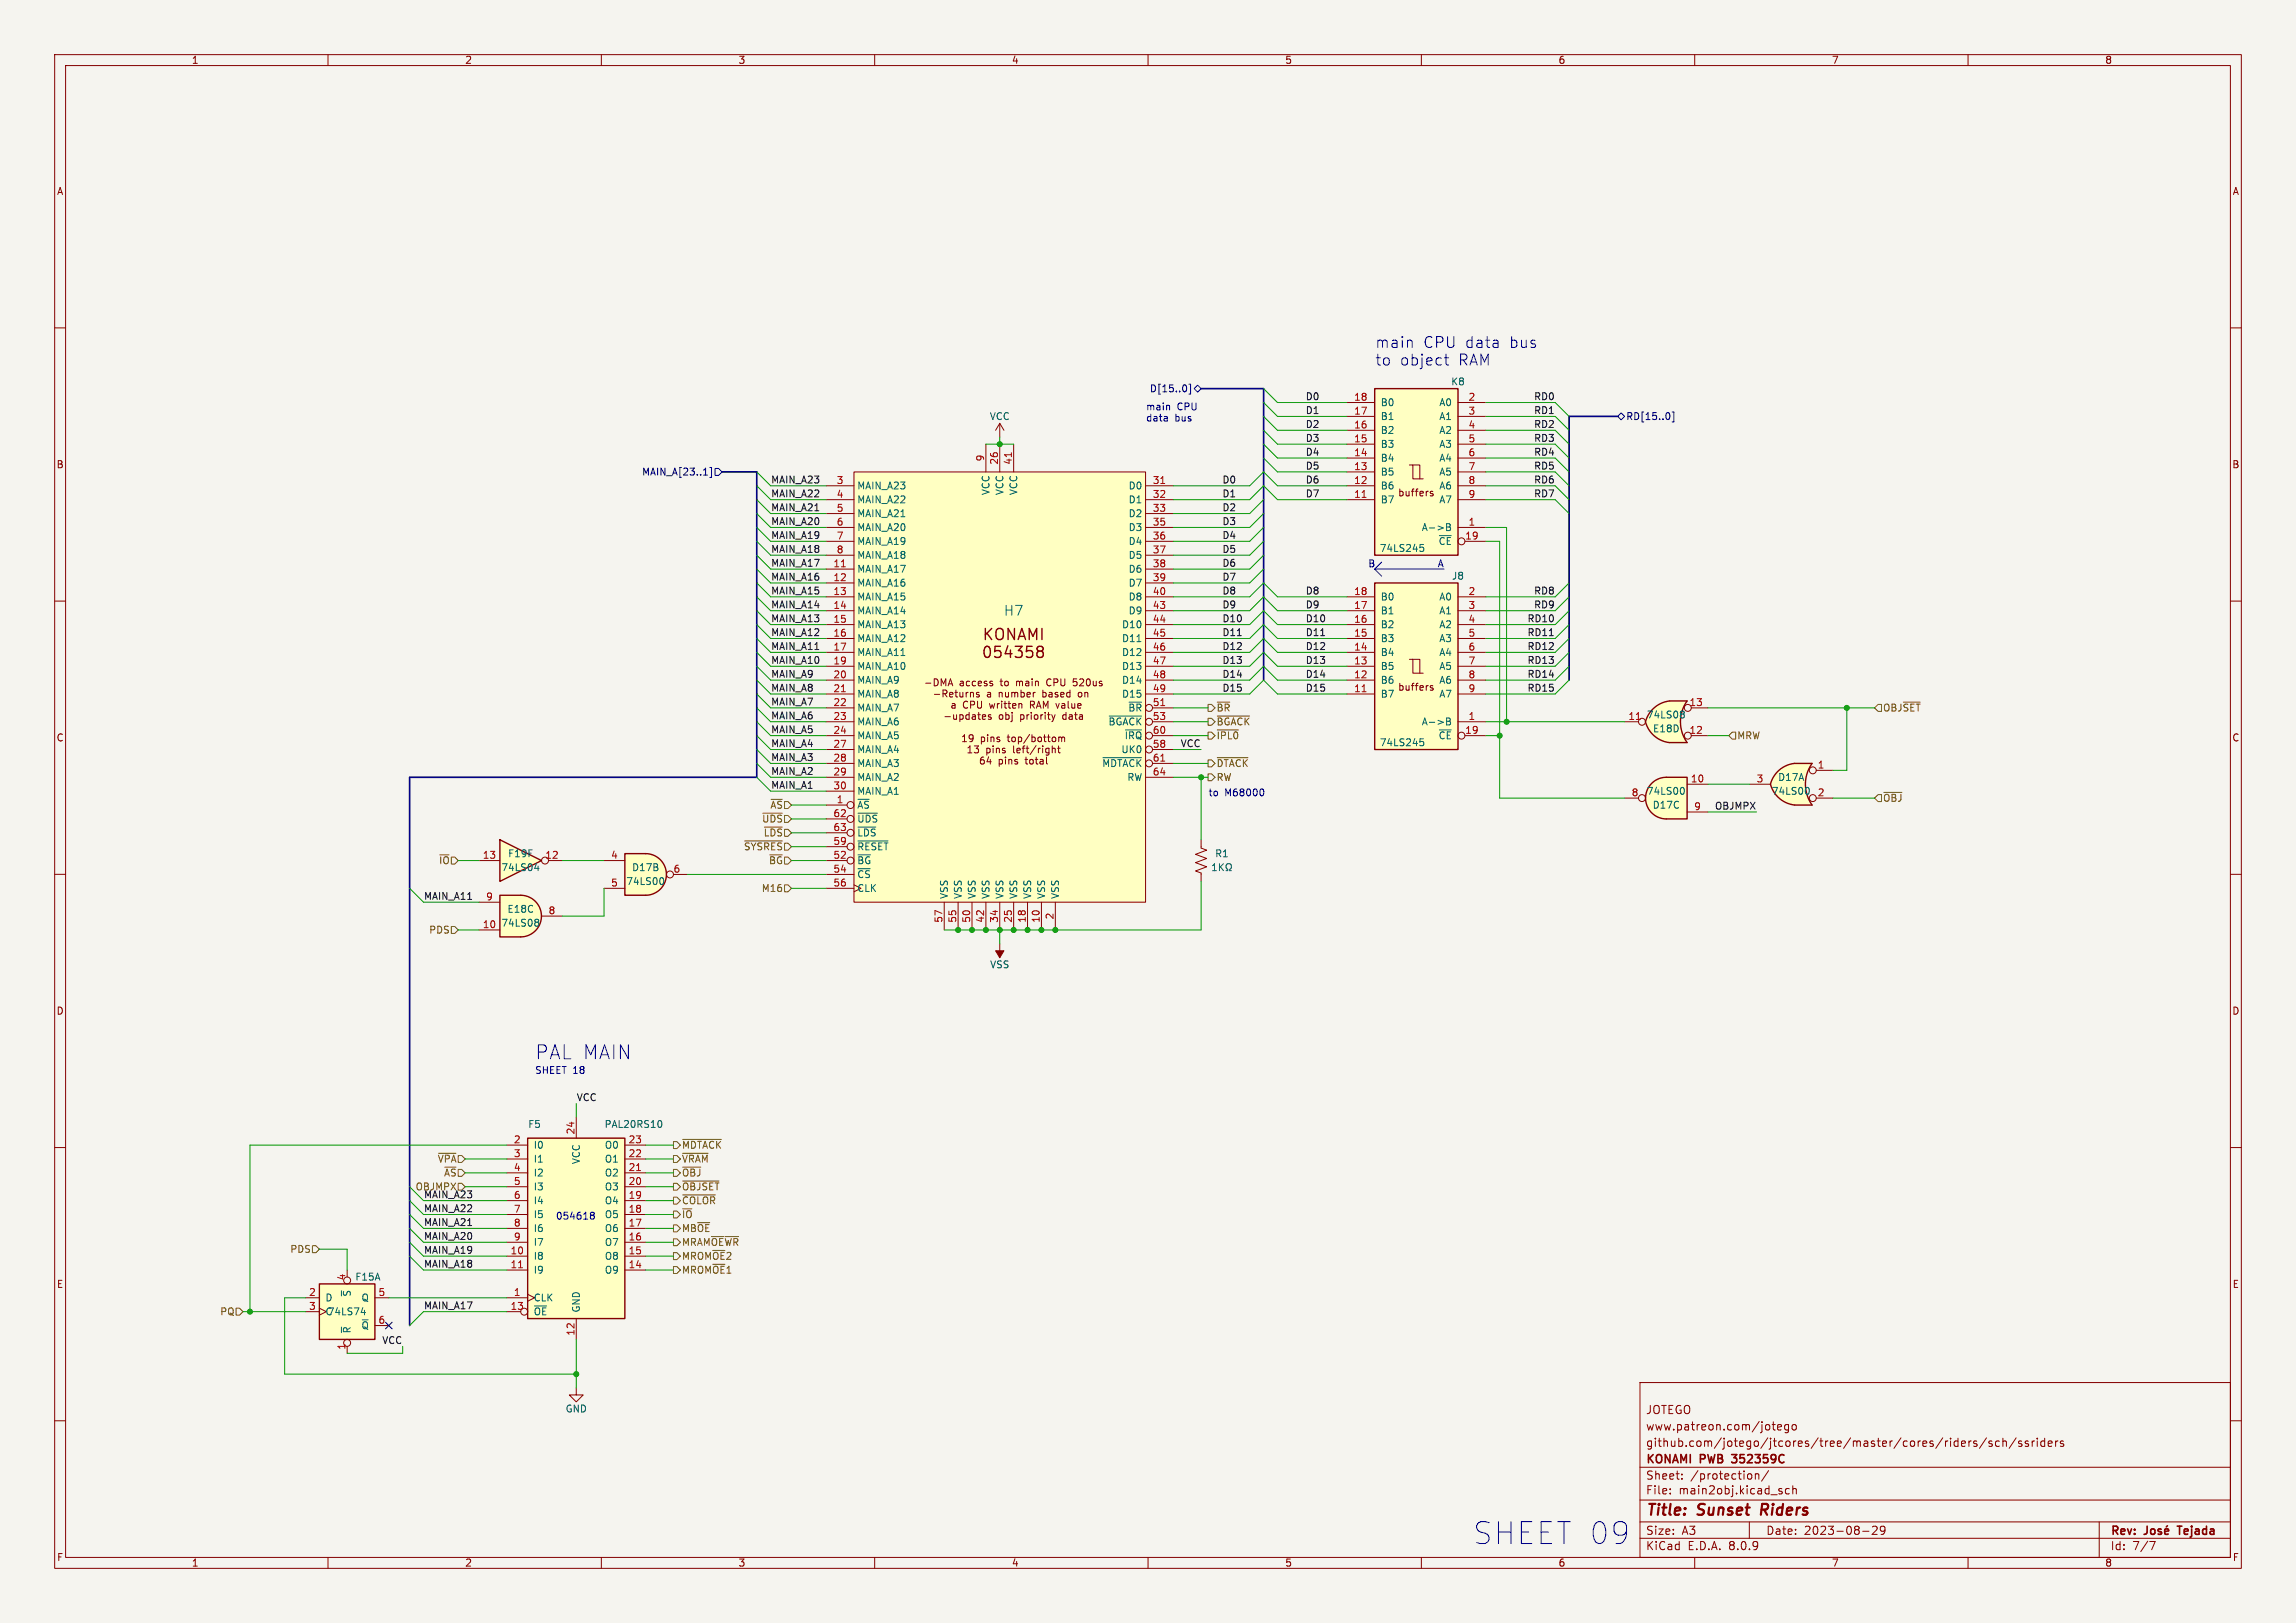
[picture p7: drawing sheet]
<svg xmlns="http://www.w3.org/2000/svg" width="420mm" height="297mm" viewBox="0 0 420 297" stroke-linecap="round" stroke-linejoin="round" font-family="sans-serif">
<defs><g id="words">
<text font-size="5.6" fill="#0000c2" x="269.2" y="283">SHEET 09</text>
<text font-size="3.5" fill="#0000c2" x="97.8" y="194.1">PAL MAIN</text>
<g font-size="2.8" fill="#0000c2">
<text x="251.5" y="63.8">main</text>
<text x="260.3" y="63.8">CPU data</text>
<text x="276.1" y="63.8">bus</text>
<text x="251.5" y="67.1">to</text>
<text x="256" y="67.1">object</text>
<text x="266.7" y="67.1">RAM</text>
</g>
<g font-size="2.8" fill="#840000">
<text x="301" y="277.9">Title:</text>
<text x="310.6" y="277.9">Sunset</text>
<text x="323" y="277.9">Riders</text>
</g>
<text font-size="2.5" fill="#006464" x="183.6" y="112.9">H7</text>
<g font-size="2.1" fill="#840000">
<text x="301" y="262">www.patreon.com/jotego</text>
<text x="301" y="259">JOTEGO</text>
<text x="301" y="268.2">KONAMI</text>
<text x="301" y="265">github.com/jotego/jtcores/tree/master/cores/riders/sch/ssriders</text>
<text x="311.1" y="268.2">PWB</text>
<text x="317.5" y="268.2">352359C</text>
<text x="301" y="273.7">File:</text>
<text x="301" y="271">Sheet:</text>
<text x="307.1" y="273.7">main2obj.kicad_sch</text>
<text x="309.2" y="271">/protection/</text>
<text x="301" y="281.1">Size:</text>
<text x="307.6" y="281.1">A3</text>
<text x="323" y="281.1">Date:</text>
<text x="330" y="281.1">2023-08-29</text>
<text x="386" y="281.3">Rev:</text>
<text x="399.1" y="281.3">Tejada</text>
<text x="301" y="283.9">KiCad</text>
<text x="308.7" y="283.9">E.D.A.</text>
<text x="316.3" y="283.9">8.0.9</text>
<text x="386" y="283.9">Id:</text>
<text x="390.1" y="283.9">7/7</text>
</g>
<g font-size="1.8" fill="#840000">
<text x="35" y="11.9">1</text>
<text x="85" y="11.9">2</text>
<text x="135" y="11.9">3</text>
<text x="185" y="11.9">4</text>
<text x="235" y="11.9">5</text>
<text x="285" y="11.9">6</text>
<text x="335" y="11.9">7</text>
<text x="385" y="11.9">8</text>
<text x="10.3" y="35.9">A</text>
<text x="408.3" y="35.9">A</text>
<text x="10.3" y="85.9">B</text>
<text x="408.2" y="85.9">B</text>
<text x="255.6" y="91">buffers</text>
<text x="255.6" y="126.6">buffers</text>
<text x="10.3" y="135.9">C</text>
<text x="170.7" y="133">CPU</text>
<text x="175.7" y="133">written</text>
<text x="408.2" y="135.9">C</text>
<text x="10.3" y="185.9">D</text>
<text x="408.2" y="185.9">D</text>
<text x="10.3" y="235.9">E</text>
<text x="408.3" y="235.9">E</text>
<text x="10.3" y="285.9">F</text>
<text x="35" y="286.9">1</text>
<text x="85" y="286.9">2</text>
<text x="135" y="286.9">3</text>
<text x="185" y="286.9">4</text>
<text x="235" y="286.9">5</text>
<text x="285" y="286.9">6</text>
<text x="335" y="286.9">7</text>
<text x="385" y="286.9">8</text>
<text x="408.3" y="285.9">F</text>
</g>
<g font-size="1.8" fill="#000084">
<text x="210.2" y="72">D[15..0]</text>
<text x="297.4" y="77.1">RD[15..0]</text>
<text x="117.4" y="87.2">MAIN_A[23..1]</text>
</g>
<g font-size="1.8" fill="#006464">
<text x="265.4" y="70.7">K8</text>
<text x="181" y="77.1">VCC</text>
<text x="252.5" y="77.1">B1</text>
<text x="252.5" y="74.5">B0</text>
<text x="263.2" y="74.5">A0</text>
<text x="263.2" y="77.1">A1</text>
<text x="252.5" y="82.1">B3</text>
<text x="252.5" y="79.6">B2</text>
<text x="263.2" y="79.6">A2</text>
<text x="263.2" y="82.1">A3</text>
<text x="156.7" y="89.8">MAIN_A23</text>
<text x="206.4" y="89.8">D0</text>
<text x="252.5" y="89.8">B6</text>
<text x="252.5" y="87.2">B5</text>
<text x="252.5" y="84.7">B4</text>
<text x="263.2" y="84.7">A4</text>
<text x="263.2" y="87.2">A5</text>
<text x="263.2" y="89.8">A6</text>
<text x="156.7" y="92.3">MAIN_A22</text>
<text x="156.7" y="94.8">MAIN_A21</text>
<text x="181.2" y="90.7" transform="rotate(-90 181.2 90.7)">VCC</text>
<text x="183.7" y="90.7" transform="rotate(-90 183.7 90.7)">VCC</text>
<text x="186.3" y="90.7" transform="rotate(-90 186.3 90.7)">VCC</text>
<text x="206.4" y="92.3">D1</text>
<text x="206.4" y="94.8">D2</text>
<text x="252.5" y="92.3">B7</text>
<text x="263.2" y="92.3">A7</text>
<text x="156.7" y="97.4">MAIN_A20</text>
<text x="156.7" y="99.9">MAIN_A19</text>
<text x="206.4" y="97.4">D3</text>
<text x="206.4" y="99.9">D4</text>
<text x="252.3" y="101.2">74LS245</text>
<text x="260" y="97.4">A-&gt;B</text>
<text x="263.1" y="99.9">~{CE}</text>
<text x="156.7" y="105">MAIN_A17</text>
<text x="156.7" y="107.5">MAIN_A16</text>
<text x="156.7" y="102.5">MAIN_A18</text>
<text x="206.4" y="102.5">D5</text>
<text x="206.4" y="105">D6</text>
<text x="206.4" y="107.5">D7</text>
<text x="265.5" y="106.3">J8</text>
<text x="156.7" y="110.1">MAIN_A15</text>
<text x="156.7" y="112.6">MAIN_A14</text>
<text x="206.4" y="110.1">D8</text>
<text x="206.4" y="112.6">D9</text>
<text x="252.5" y="112.6">B1</text>
<text x="252.5" y="110.1">B0</text>
<text x="263.2" y="110.1">A0</text>
<text x="263.2" y="112.6">A1</text>
<text x="156.7" y="115.2">MAIN_A13</text>
<text x="156.7" y="117.7">MAIN_A12</text>
<text x="205.1" y="115.2">D10</text>
<text x="205.1" y="117.7">D11</text>
<text x="252.5" y="117.7">B3</text>
<text x="252.5" y="115.2">B2</text>
<text x="263.2" y="115.2">A2</text>
<text x="263.2" y="117.7">A3</text>
<text x="156.7" y="120.2">MAIN_A11</text>
<text x="156.7" y="122.8">MAIN_A10</text>
<text x="156.7" y="125.3">MAIN_A9</text>
<text x="205.1" y="120.2">D12</text>
<text x="205.1" y="122.8">D13</text>
<text x="205.1" y="125.3">D14</text>
<text x="252.5" y="125.3">B6</text>
<text x="252.5" y="122.8">B5</text>
<text x="252.5" y="120.2">B4</text>
<text x="263.2" y="120.2">A4</text>
<text x="263.2" y="122.8">A5</text>
<text x="263.2" y="125.3">A6</text>
<text x="156.7" y="127.9">MAIN_A8</text>
<text x="156.7" y="130.4">MAIN_A7</text>
<text x="205.1" y="127.9">D15</text>
<text x="206.3" y="130.4">~{BR}</text>
<text x="252.5" y="127.9">B7</text>
<text x="263.2" y="127.9">A7</text>
<text x="301.2" y="131.7">74LS08</text>
<text x="155.8" y="133">based</text>
<text x="156.7" y="135.5">MAIN_A5</text>
<text x="162.6" y="133">on</text>
<text x="202.7" y="132.9">~{BGACK}</text>
<text x="204.6" y="133">obj</text>
<text x="205.6" y="135.5">~{IRQ}</text>
<text x="252.3" y="136.8">74LS245</text>
<text x="260" y="132.9">A-&gt;B</text>
<text x="263.1" y="135.5">~{CE}</text>
<text x="302.3" y="134.2">E18D</text>
<text x="156.7" y="138">MAIN_A4</text>
<text x="156.7" y="140.6">MAIN_A3</text>
<text x="156.7" y="143.1">MAIN_A2</text>
<text x="201.5" y="140.6">~{MDTACK}</text>
<text x="205" y="138">UK0</text>
<text x="206.1" y="143.1">RW</text>
<text x="325.2" y="143.1">D17A</text>
<text x="156.7" y="148.2">~{AS}</text>
<text x="156.7" y="145.6">MAIN_A1</text>
<text x="301.2" y="145.6">74LS00</text>
<text x="302.2" y="148.2">D17C</text>
<text x="324" y="145.6">74LS00</text>
<text x="156.7" y="155.8">~{RESET}</text>
<text x="156.7" y="150.7">~{UDS}</text>
<text x="156.7" y="153.3">~{LDS}</text>
<text x="91.6" y="159.6">74LS04</text>
<text x="92.9" y="157.1">F19F</text>
<text x="115.5" y="159.6">D17B</text>
<text x="156.7" y="158.3">~{BG}</text>
<text x="156.7" y="160.9">~{CS}</text>
<text x="222.2" y="157.1">R1</text>
<text x="92.7" y="167.2">E18C</text>
<text x="114.5" y="162.2">74LS00</text>
<text x="156.7" y="163.4">CLK</text>
<text x="173.6" y="164.6" transform="rotate(-90 173.6 164.6)">VSS</text>
<text x="176.1" y="164.6" transform="rotate(-90 176.1 164.6)">VSS</text>
<text x="178.7" y="164.6" transform="rotate(-90 178.7 164.6)">VSS</text>
<text x="181.2" y="164.6" transform="rotate(-90 181.2 164.6)">VSS</text>
<text x="183.7" y="164.6" transform="rotate(-90 183.7 164.6)">VSS</text>
<text x="186.3" y="164.6" transform="rotate(-90 186.3 164.6)">VSS</text>
<text x="188.8" y="164.6" transform="rotate(-90 188.8 164.6)">VSS</text>
<text x="191.4" y="164.6" transform="rotate(-90 191.4 164.6)">VSS</text>
<text x="193.9" y="164.6" transform="rotate(-90 193.9 164.6)">VSS</text>
<text x="91.6" y="169.8">74LS08</text>
<text x="181" y="177.4">VSS</text>
<text x="96.5" y="206.6">F5</text>
<text x="110.5" y="206.6">PAL20RS10</text>
<text x="97.5" y="210.4">I0</text>
<text x="97.5" y="213">I1</text>
<text x="97.5" y="215.5">I2</text>
<text x="106.3" y="213.1" transform="rotate(-90 106.3 213.1)">VCC</text>
<text x="110.5" y="215.5">O2</text>
<text x="110.5" y="213">O1</text>
<text x="110.5" y="210.4">O0</text>
<text x="97.5" y="218">I3</text>
<text x="97.5" y="220.6">I4</text>
<text x="110.5" y="220.6">O4</text>
<text x="110.5" y="218">O3</text>
<text x="97.5" y="223.1">I5</text>
<text x="97.5" y="225.7">I6</text>
<text x="110.5" y="225.7">O6</text>
<text x="110.5" y="223.1">O5</text>
<text x="97.5" y="230.7">I8</text>
<text x="97.5" y="233.3">I9</text>
<text x="97.5" y="228.2">I7</text>
<text x="110.5" y="233.3">O9</text>
<text x="110.5" y="230.7">O8</text>
<text x="110.5" y="228.2">O7</text>
<text x="59.4" y="238.4">D</text>
<text x="64.4" y="237.4" transform="rotate(-90 64.4 237.4)">~{S}</text>
<text x="64.9" y="234.5">F15A</text>
<text x="66" y="238.4">Q</text>
<text x="97.5" y="238.4">CLK</text>
<text x="59.4" y="240.9">C</text>
<text x="59.9" y="240.9">74LS74</text>
<text x="64.4" y="244.1" transform="rotate(-90 64.4 244.1)">~{R}</text>
<text x="66" y="243.4">~{Q}</text>
<text x="97.5" y="240.9">~{OE}</text>
<text x="106.3" y="240.3" transform="rotate(-90 106.3 240.3)">GND</text>
<text x="103.4" y="258.7">GND</text>
</g>
<g font-size="1.8" fill="#0000c2">
<text x="209.5" y="75.2">main</text>
<text x="209.5" y="77.2">data</text>
<text x="214.9" y="77.2">bus</text>
<text x="215.3" y="75.2">CPU</text>
<text x="250.2" y="103.9">B</text>
<text x="262.9" y="103.9">A</text>
<text x="221" y="145.8">to</text>
<text x="224" y="145.8">M68000</text>
<text x="97.8" y="196.6">SHEET 18</text>
<text x="101.6" y="223.3">054618</text>
</g>
<g font-size="1.8" fill="#0f0f0f">
<text x="238.8" y="73.3">D0</text>
<text x="238.8" y="75.9">D1</text>
<text x="280.5" y="73.3">RD0</text>
<text x="280.5" y="75.9">RD1</text>
<text x="238.8" y="80.9">D3</text>
<text x="238.8" y="83.5">D4</text>
<text x="238.8" y="78.4">D2</text>
<text x="280.5" y="83.5">RD4</text>
<text x="280.5" y="80.9">RD3</text>
<text x="280.5" y="78.4">RD2</text>
<text x="141" y="88.6">MAIN_A23</text>
<text x="223.5" y="88.6">D0</text>
<text x="238.8" y="86">D5</text>
<text x="238.8" y="88.6">D6</text>
<text x="280.5" y="86">RD5</text>
<text x="280.5" y="88.6">RD6</text>
<text x="141" y="93.6">MAIN_A21</text>
<text x="141" y="91.1">MAIN_A22</text>
<text x="223.5" y="93.6">D2</text>
<text x="223.5" y="91.1">D1</text>
<text x="238.8" y="91.1">D7</text>
<text x="280.5" y="91.1">RD7</text>
<text x="141" y="98.7">MAIN_A19</text>
<text x="141" y="96.2">MAIN_A20</text>
<text x="141" y="101.3">MAIN_A18</text>
<text x="223.5" y="98.7">D4</text>
<text x="223.5" y="96.2">D3</text>
<text x="223.5" y="101.3">D5</text>
<text x="141" y="103.8">MAIN_A17</text>
<text x="141" y="106.3">MAIN_A16</text>
<text x="223.5" y="106.3">D7</text>
<text x="223.5" y="103.8">D6</text>
<text x="141" y="111.4">MAIN_A14</text>
<text x="141" y="114">MAIN_A13</text>
<text x="141" y="108.9">MAIN_A15</text>
<text x="223.5" y="108.9">D8</text>
<text x="223.5" y="114">D10</text>
<text x="223.5" y="111.4">D9</text>
<text x="238.8" y="111.4">D9</text>
<text x="238.8" y="114">D10</text>
<text x="238.8" y="108.9">D8</text>
<text x="279.3" y="114">RD10</text>
<text x="280.5" y="108.9">RD8</text>
<text x="280.5" y="111.4">RD9</text>
<text x="141" y="116.5">MAIN_A12</text>
<text x="141" y="119">MAIN_A11</text>
<text x="223.5" y="119">D12</text>
<text x="223.5" y="116.5">D11</text>
<text x="238.8" y="119">D12</text>
<text x="238.8" y="116.5">D11</text>
<text x="279.3" y="119">RD12</text>
<text x="279.3" y="116.5">RD11</text>
<text x="141" y="121.6">MAIN_A10</text>
<text x="141" y="124.1">MAIN_A9</text>
<text x="223.5" y="124.1">D14</text>
<text x="223.5" y="121.6">D13</text>
<text x="238.8" y="124.1">D14</text>
<text x="238.8" y="121.6">D13</text>
<text x="279.3" y="121.6">RD13</text>
<text x="279.3" y="124.1">RD14</text>
<text x="141" y="129.2">MAIN_A7</text>
<text x="141" y="131.7">MAIN_A6</text>
<text x="141" y="126.7">MAIN_A8</text>
<text x="223.5" y="126.7">D15</text>
<text x="238.8" y="126.7">D15</text>
<text x="279.3" y="126.7">RD15</text>
<text x="141" y="134.3">MAIN_A5</text>
<text x="141" y="136.8">MAIN_A4</text>
<text x="145.3" y="133">a</text>
<text x="147.6" y="133">number</text>
<text x="215.9" y="136.8">VCC</text>
<text x="141" y="141.9">MAIN_A2</text>
<text x="141" y="139.4">MAIN_A3</text>
<text x="141" y="144.4">MAIN_A1</text>
<text x="313.6" y="148.2">OBJMPX</text>
<text x="77.5" y="164.8">MAIN_A11</text>
<text x="105.4" y="201.6">VCC</text>
<text x="77.5" y="221.9">MAIN_A22</text>
<text x="77.5" y="219.4">MAIN_A23</text>
<text x="77.5" y="224.4">MAIN_A21</text>
<text x="77.5" y="227">MAIN_A20</text>
<text x="77.5" y="229.5">MAIN_A19</text>
<text x="77.5" y="232.1">MAIN_A18</text>
<text x="77.5" y="239.7">MAIN_A17</text>
<text x="69.8" y="246">VCC</text>
</g>
<g font-size="1.8" fill="#a90000">
<text x="247.6" y="75.9">17</text>
<text x="247.6" y="73.4">18</text>
<text x="268.5" y="73.4">2</text>
<text x="268.5" y="75.9">3</text>
<text x="247.6" y="83.6">14</text>
<text x="247.6" y="81">15</text>
<text x="247.6" y="78.5">16</text>
<text x="268.5" y="78.5">4</text>
<text x="268.5" y="81">5</text>
<text x="268.5" y="83.6">6</text>
<text x="153" y="88.6">3</text>
<text x="180.1" y="84.5" transform="rotate(-90 180.1 84.5)">9</text>
<text x="182.6" y="85.1" transform="rotate(-90 182.6 85.1)">26</text>
<text x="185.2" y="85.1" transform="rotate(-90 185.2 85.1)">41</text>
<text x="210.8" y="88.6">31</text>
<text x="247.6" y="88.6">12</text>
<text x="247.6" y="86.1">13</text>
<text x="268.5" y="86.1">7</text>
<text x="268.5" y="88.6">8</text>
<text x="153" y="91.2">4</text>
<text x="153" y="93.7">5</text>
<text x="210.8" y="91.2">32</text>
<text x="210.8" y="93.7">33</text>
<text x="247.6" y="91.2">11</text>
<text x="268.5" y="91.2">9</text>
<text x="153" y="96.3">6</text>
<text x="153" y="98.8">7</text>
<text x="153" y="101.3">8</text>
<text x="210.8" y="96.3">35</text>
<text x="210.8" y="98.8">36</text>
<text x="210.8" y="101.3">37</text>
<text x="267.9" y="98.8">19</text>
<text x="268.5" y="96.3">1</text>
<text x="152.4" y="103.9">11</text>
<text x="152.4" y="106.4">12</text>
<text x="210.8" y="103.9">38</text>
<text x="210.8" y="106.4">39</text>
<text x="152.4" y="109">13</text>
<text x="152.4" y="111.5">14</text>
<text x="210.8" y="109">40</text>
<text x="210.8" y="111.5">43</text>
<text x="247.6" y="111.5">17</text>
<text x="247.6" y="109">18</text>
<text x="268.5" y="109">2</text>
<text x="268.5" y="111.5">3</text>
<text x="152.4" y="114">15</text>
<text x="152.4" y="116.6">16</text>
<text x="152.4" y="119.1">17</text>
<text x="210.8" y="114">44</text>
<text x="210.8" y="116.6">45</text>
<text x="210.8" y="119.1">46</text>
<text x="247.6" y="119.1">14</text>
<text x="247.6" y="116.6">15</text>
<text x="247.6" y="114">16</text>
<text x="268.5" y="114">4</text>
<text x="268.5" y="116.6">5</text>
<text x="268.5" y="119.1">6</text>
<text x="152.4" y="121.7">19</text>
<text x="152.4" y="124.2">20</text>
<text x="210.8" y="121.7">47</text>
<text x="210.8" y="124.2">48</text>
<text x="247.6" y="124.2">12</text>
<text x="247.6" y="121.7">13</text>
<text x="268.5" y="121.7">7</text>
<text x="268.5" y="124.2">8</text>
<text x="152.4" y="126.7">21</text>
<text x="152.4" y="129.3">22</text>
<text x="152.4" y="131.8">23</text>
<text x="210.8" y="126.7">49</text>
<text x="210.8" y="129.3">51</text>
<text x="210.8" y="131.8">53</text>
<text x="247.6" y="126.7">11</text>
<text x="268.5" y="131.8">1</text>
<text x="268.5" y="126.7">9</text>
<text x="297.8" y="131.8">11</text>
<text x="308.9" y="129.3">13</text>
<text x="152.4" y="134.4">24</text>
<text x="152.4" y="136.9">27</text>
<text x="210.8" y="136.9">58</text>
<text x="210.8" y="134.4">60</text>
<text x="267.9" y="134.4">19</text>
<text x="308.9" y="134.4">12</text>
<text x="152.4" y="139.4">28</text>
<text x="152.4" y="142">29</text>
<text x="210.8" y="139.4">61</text>
<text x="210.8" y="142">64</text>
<text x="309.2" y="143.3">10</text>
<text x="321.2" y="143.3">3</text>
<text x="332.4" y="140.7">1</text>
<text x="152.4" y="144.5">30</text>
<text x="152.4" y="149.6">62</text>
<text x="153" y="147.1">1</text>
<text x="298.4" y="145.8">8</text>
<text x="309.8" y="148.3">9</text>
<text x="332.4" y="145.8">2</text>
<text x="152.4" y="154.7">59</text>
<text x="152.4" y="152.1">63</text>
<text x="88.2" y="157.2">13</text>
<text x="99.7" y="157.2">12</text>
<text x="111.7" y="157.2">4</text>
<text x="123.1" y="159.8">6</text>
<text x="152.4" y="157.2">52</text>
<text x="152.4" y="159.8">54</text>
<text x="88.8" y="164.8">9</text>
<text x="100.3" y="167.4">8</text>
<text x="111.7" y="162.3">5</text>
<text x="152.4" y="162.3">56</text>
<text x="88.2" y="169.9">10</text>
<text x="172.5" y="169" transform="rotate(-90 172.5 169)">57</text>
<text x="175" y="169" transform="rotate(-90 175 169)">55</text>
<text x="177.5" y="169" transform="rotate(-90 177.5 169)">50</text>
<text x="180.1" y="169" transform="rotate(-90 180.1 169)">42</text>
<text x="182.6" y="169" transform="rotate(-90 182.6 169)">34</text>
<text x="185.2" y="169" transform="rotate(-90 185.2 169)">25</text>
<text x="187.7" y="169" transform="rotate(-90 187.7 169)">18</text>
<text x="190.2" y="169" transform="rotate(-90 190.2 169)">10</text>
<text x="192.8" y="168.3" transform="rotate(-90 192.8 168.3)">2</text>
<text x="93.9" y="209.3">2</text>
<text x="105.2" y="207.7" transform="rotate(-90 105.2 207.7)">24</text>
<text x="114.9" y="209.3">23</text>
<text x="93.9" y="211.8">3</text>
<text x="93.9" y="214.4">4</text>
<text x="114.9" y="214.4">21</text>
<text x="114.9" y="211.8">22</text>
<text x="93.9" y="216.9">5</text>
<text x="93.9" y="219.5">6</text>
<text x="93.9" y="222">7</text>
<text x="114.9" y="222">18</text>
<text x="114.9" y="219.5">19</text>
<text x="114.9" y="216.9">20</text>
<text x="93.9" y="224.5">8</text>
<text x="93.9" y="227.1">9</text>
<text x="114.9" y="227.1">16</text>
<text x="114.9" y="224.5">17</text>
<text x="93.3" y="229.6">10</text>
<text x="93.3" y="232.2">11</text>
<text x="114.9" y="232.2">14</text>
<text x="114.9" y="229.6">15</text>
<text x="56.4" y="237.2">2</text>
<text x="56.4" y="239.8">3</text>
<text x="63.2" y="234.4" transform="rotate(-90 63.2 234.4)">4</text>
<text x="69.1" y="237.2">5</text>
<text x="93.3" y="239.8">13</text>
<text x="93.9" y="237.2">1</text>
<text x="69.1" y="242.3">6</text>
<text x="105.2" y="244.5" transform="rotate(-90 105.2 244.5)">12</text>
<text x="63.2" y="247.1" transform="rotate(-90 63.2 247.1)">1</text>
</g>
<g font-size="1.8" fill="#725600">
<text x="222.4" y="130.4">~{BR}</text>
<text x="344.4" y="130.4">OBJ~{SET}</text>
<text x="222.4" y="135.5">~{IPL0}</text>
<text x="226.7" y="133">pins</text>
<text x="317.7" y="135.5">MRW</text>
<text x="222.4" y="140.6">~{DTACK}</text>
<text x="222.4" y="143.1">RW</text>
<text x="140.8" y="148.2">~{AS}</text>
<text x="344.4" y="146.9">~{OBJ}</text>
<text x="136" y="155.8">~{SYSRES}</text>
<text x="139.3" y="150.7">~{UDS}</text>
<text x="139.6" y="153.3">~{LDS}</text>
<text x="80.2" y="158.3">~{IO}</text>
<text x="140.6" y="158.3">~{BG}</text>
<text x="139.2" y="163.4">M16</text>
<text x="78.4" y="171">PDS</text>
<text x="80" y="213">~{VPA}</text>
<text x="81.1" y="215.5">~{AS}</text>
<text x="124.7" y="215.5">~{OBJ}</text>
<text x="124.7" y="210.4">~{MDTACK}</text>
<text x="124.7" y="213">~{VRAM}</text>
<text x="75.9" y="218">OBJMPX</text>
<text x="124.7" y="220.6">~{COLOR}</text>
<text x="124.7" y="218">~{OBJSET}</text>
<text x="124.7" y="223.1">~{IO}</text>
<text x="124.7" y="225.7">MB~{OE}</text>
<text x="53" y="229.5">PDS</text>
<text x="124.7" y="233.3">MROM~{OE}1</text>
<text x="124.7" y="228.2">MRAM~{OE}~{WR}</text>
<text x="124.7" y="230.7">MROM~{OE}2</text>
<text x="40.2" y="240.9">PQ</text>
</g>
</g></defs>
<path d="M0 0h420v297h-420z" fill="#f5f4ef" stroke="#f5f4ef" stroke-width=".18"/>
<g fill="none" stroke="#840000" stroke-width=".18">
<path d="M10 10h400v277h-400zM12 12h396v273h-396zM60 10v2M110 10v2M160 10v2M210 10v2M260 10v2M310 10v2M360 10v2M10 60h2M408 60h2M10 110h2"/>
<path d="M408 110h2M10 160h2M408 160h2M10 210h2M408 210h2M300 253h108v32h-108zM10 260h2M300 278.5h108M300 274.5h108M300 268.5h108M305.5 273.2v.2M305.5 272.5v.1"/>
<path d="M307.7 270.5v.2M307.7 269.8v.1M320 278.5v3M320.3 269.8l.1 .2v.4l-.1 .2M321.1 269.8l.2-.1 .4 .1v.9M321.1 269.7v1M323.5 269.1l-1.3 1.9M324.2 260.7h.5M324.6 261.7h.1M325.2 261.2l.7-.2-.1-.2-.4-.1-.2 .2v.7h.6M325.9 273v.3M327.2 260.8l-.5-.1-.3 .3v.4l.2 .2h.6"/>
<path d="M327.2 260.7v1.2l-.3 .3-.4-.1M327.3 272.5l-.4-.1-.3 .3v.4l.1 .2h.6M327.9 260.8l.2-.1 .4 .1 .1 .6-.2 .2-.3 .1-.2-.2zM327.9 272.5l.3-.1 .3 .1 .1 .9M327.9 271.9v1.5M342.5 279.4l.6-.1 .2 .1 .1 .3-1 1.1h1M344.8 279.9l-.3 .3h-.3l-.3-.3 .2-.5 .4-.1 .2 .1a.99 .99 0 0 1-.3 1.4h-.3M359 263.7l.4 .1 .1 .2-.7 .2M359.4 264.6l-.4 .1M360.2 263.7v1M360.6 263.7l-.3 .1-.1 .2M361.6 263.8l-.4-.1-.2 .2 .1 .2 .5 .2v.3h-.6"/>
<path d="M363.4 263.1l-1.3 1.9M364.4 263.8l-.4-.1-.2 .2 .1 .2 .5 .2v.3h-.6M365.7 263.8l-.4-.1-.3 .3v.4l.2 .2h.5M366.4 263.8l.2-.1 .3 .1 .1 .9M366.4 263.2v1.5M368.8 263.1l-1.3 1.9M369.8 263.8l-.4-.1-.2 .2 .1 .2 .5 .2v.3h-.6M371 263.8l-.3-.1-.3 .2 .1 .2 .5 .2v.3h-.6M371.7 263.7v1M372.2 263.7l-.3 .1-.2 .2M372.7 263.2v.1M372.7 263.7v1"/>
<path d="M374 263.8l-.4-.1-.3 .3v.4l.1 .2h.6M374 263.2v1.5M374.7 264.2l.7-.2-.1-.2-.4-.1-.2 .2v.7h.6M376 263.7v1M376.4 263.7l-.2 .1-.2 .2M377.4 263.8l-.3-.1-.2 .2v.2l.5 .2v.3h-.5M384 278.5v6.5M408 260h2M60 285v2M110 285v2M160 285v2M210 285v2"/>
<path d="M260 285v2M300 281.5h108M310 285v2M340.7 280.2h1.2M360 285v2M393.2 282.1h1l-.6 1.5"/>
</g>
<path d="M316.8 266.2h.9M316.8 267.5l.2 .2M392.8 279.3v1.1a.48 .48 0 0 1-.6 .4M393.5 279.9l.4-.1 .3 .3v.4l-.3 .3-.4-.1-.1-.2v-.4zM395.3 279.9l-.3-.1-.2 .2v.2l.5 .2v.3h-.5M396.5 279.2l-.2 .2M398.3 279.3h.8M396 280.3l.7-.2-.1-.2-.4-.1-.2 .2v.7h.6" fill="none" stroke="#840000" stroke-width=".3"/>
<path d="M322.3 275.2l-.2 2" fill="none" stroke="#840000" stroke-width=".4"/>
<path d="M156.2 86.4h53.3v78.7h-53.3z" fill="#ffffc2"/>
<g fill="none" stroke="#840000" stroke-width=".18">
<path d="M151.1 88.9h5.1M151.1 91.4h5.1M151.1 94h5.1M151.1 96.5h5.1M151.1 99.1h5.1M156.2 86.4h53.3v78.7h-53.3zM180.3 81.3v5.1M182.9 81.3v5.1M185.4 81.3v5.1M209.5 88.9h5.1M209.5 91.4h5.1M209.5 94h5.1"/>
<path d="M209.5 96.5h5.1M209.5 99.1h5.1M151.1 104.1h5.1M151.1 106.7h5.1M151.1 109.2h5.1M151.1 111.8h5.1M151.1 114.3h5.1M151.1 116.8h5.1M151.1 119.4h5.1M151.1 101.6h5.1M209.5 104.1h5.1M209.5 106.7h5.1"/>
<path d="M209.5 109.2h5.1M209.5 111.8h5.1M209.5 114.3h5.1M209.5 116.8h5.1M209.5 119.4h5.1M209.5 101.6h5.1M151.1 132.1h5.1M151.1 121.9h5.1M151.1 124.5h5.1M151.1 127h5.1M151.1 129.5h5.1M151.1 134.6h5.1"/>
<path d="M151.1 137.2h5.1M151.1 139.7h5.1M169.3 125h1M170.9 124.2a.64 .64 0 0 1 .7 .7 .64 .64 0 0 1-.7 .6zM170.9 127.1h1M172.2 125.5v-1.3l.4 .9 .4-.9v1.3M172.5 126.9h.6l.1-.2v-.3l-.7-.1v1.2M172.8 126.9l.4 .6M173.4 125.5l.5-1.3 .4 1.3M173.6 125.1h.6M173.7 127.1l.6-.1v-.2l-.4-.1-.2 .2 .1 .6h.5M174.2 128.8h.4l.1 .8"/>
<path d="M174.4 130.8v.7M174.7 126.7h.5M174.7 129l-.4 .1-.2 .2 .2 .3 .4-.1M174.9 126.3v1.1l.3 .1M175 131.5l-.2 .1M175 130.8v.8M175.6 130.9h.5l.1 .5M175.6 130.8v1.3M175.6 126.7v.8h.3l.2-.1M175.7 124.7h.5v.8M176.1 135.7h.7M176.1 134.8l.3-.3v1.2"/>
<path d="M176.1 126.7v.8M176.2 125h-.4l-.2 .2 .2 .3 .4-.1M176.7 126.7v.8M177 128.4a.6 .6 0 0 0-.8 .5 .6 .6 0 0 0 .6 .7l.2-.1M177.1 137.8h.7M177.1 136.9l.3-.4v1.3M177.1 126.7l-.4 .2M177.3 130.9h-.5l-.1 .5M177.3 130.4v1.2M177.4 124.7h-.4l-.2 .2 .1 .5h.5M177.5 126.8l.2-.1 .3 .1 .1 .7M177.5 126.7v.8"/>
<path d="M177.5 129l.7-.1 .1-.2-.1-.3-.7-.1v1.3M177.9 130.9h.5v.7M178 135l-.2 .2h-.3l-.2-.2v-.3l.2-.2h.3l.2 .2a.84 .84 0 0 1-.4 1h-.2M178.2 136.5h.8l-.4 .5 .3 .1v.5l-.1 .2-.6-.2M178.5 124.7h-.4l-.2 .2 .1 .5h.5M178.8 128.3v1.1l.3 .2 .3-.1 .1-.1v-1.1M178.8 130.8h.5M178.9 125.1l.6-.1v-.3h-.4l-.2 .1 .1 .6h.5M179 130.4v1.1M179.1 126.8l-.3-.1-.2 .2 .1 .2 .4 .1v.3h-.5M179.5 134.9h.4l.2 .2-.1 .6h-.5M179.5 134.9v1.2"/>
<path d="M179.9 138.5l-.3 .1a.86 .86 0 0 0 0 1.2l.4-.1 .1-.4-.3-.3-.3 .1-.2 .2M180.3 131.1l-.2-.3-.3 .1-.1 .6M180.5 137l.4-.1 .2 .3-.1 .5h-.5M180.5 136.9v1.3M180.5 124.7h-.3l-.2 .1 .1 .2 .4 .1v.3h-.5M180.7 134.5v.1M180.7 134.9v.8M180.7 126.8h.4l.1 .7M180.8 138.5l-.3 .9h.8M181 128.7l.2 .9 .3-.6 .2 .6 .3-.9M181.1 139v.8M181.2 127l-.4 .1-.2 .1 .2 .3h.4"/>
<path d="M181.3 135l.1-.1h.4v.8M181.3 130.9h-.5v.3M181.3 134.9v.8M181.5 124.7h-.3l-.1 .1v.2l.4 .1v.3h-.4M181.7 136.5v.1M181.7 136.9v.9M182.3 137l.1-.1 .3 .1 .1 .8M182.3 136.9v.9M182.4 128.7v.9M182.8 139h.3l.3 .2-.1 .6h-.5M182.8 126.8l.2-.1 .3 .1v.7M182.8 126.7v.8"/>
<path d="M182.8 139v1.2M182.8 128.7l-.4 .3M182.8 130.9l.2-.1 .4 .1v.5l-.1 .2h-.3l-.2-.1zM182.8 134.9h-.3l-.1 .2v.1l.4 .2v.3h-.4M182.9 124.7h.5M183.1 124.2v1.1l.3 .2M183.2 128.3v.1M183.2 128.7v.9M183.7 128.7h.4M183.8 137l-.3-.1-.1 .2v.2l.4 .1v.3h-.4M183.8 128.3v1.1l.3 .2M183.8 124.8l.2-.1 .4 .1v.5l-.1 .1-.3 .1-.2-.1z"/>
<path d="M183.9 126.7l.1 .8h.3l.2-.1M183.9 138.5v.2M183.9 139v.8M184 130.9l.4-.1 .2 .2-.1 .6h-.5M184 130.4v1.2M184.2 134.9h.5M184.4 128.7h.5M184.4 134.5v1l.3 .2M184.5 126.7v.8M184.5 139.1l.2-.1h.3l.1 .8M184.5 139v.8M184.6 128.3v1.1l.3 .2"/>
<path d="M185.1 126.8l.3-.1 .2 .2M185.1 126.7v.8M185.1 130.4v.1M185.1 130.8v1.1l-.2 .2M185.1 135l.2-.1 .4 .1v.5l-.1 .2h-.3l-.2-.1zM185.2 129.2l.6-.2v-.2l-.4-.1-.2 .2 .1 .6h.5M185.4 136.5v1.1l.2 .2M185.6 126.9l.2-.2 .3 .1 .1 .7M185.6 126.9v.6M186 124.8l.3-.1 .2 .1M186 124.7v.8M186 137.3l.6-.1v-.2l-.4-.1-.2 .2 .1 .6h.5"/>
<path d="M186.1 139h-.3l-.2 .2 .1 .1 .4 .2v.3h-.5M186.3 134.9h.3l.3 .2-.1 .6h-.5M186.3 134.9v1.2M186.4 128.9l.2-.2 .3 .1v.8M186.4 128.7v.9M186.5 124.8l.2-.1h.3v.8M186.5 124.8v.7M186.7 130.9l.4-.1 .2 .2-.1 .6h-.5M186.7 130.8v1.3M186.8 126.8l.3-.1 .3 .2-.1 .6h-.5M186.8 126.3v1.2M187 136.9h.5"/>
<path d="M187.5 136.5l-.3 .2v1.1M187.5 139h.5M187.6 124.7h.5l.1 .8M187.7 138.5v1.1l.3 .2M187.7 136.9h.5M187.9 130.8v.8M187.9 127.1l.6-.1-.1-.2-.4-.1-.1 .2v.6h.5M187.9 136.5v1.1l.3 .2M188.2 125h-.4l-.2 .2 .2 .3 .4-.1M188.2 130.8l-.3 .2M188.3 134.4l-1 1.6M188.5 139h.3l.2 .2v.4l-.2 .2h-.3l-.2-.2z"/>
<path d="M188.5 129l.6-.1 .1-.2v-.3l-.7-.1v1.3M188.6 130.4v.1M188.6 130.8v.8M188.8 134.5v1.2M188.8 134.9h.3l.3 .2-.1 .6h-.5M188.8 124.2v.2M188.8 124.7v.8M188.8 129l.4 .6M189 126.7v.8M189.3 130.9l.1-.1 .4 .1 .1 .5-.2 .2h-.3l-.1-.1zM189.4 126.7l-.4 .2M189.4 139h.5"/>
<path d="M189.4 124.8l.2-.1h.3v.8M189.4 124.7v.8M189.5 136.4l-1.1 1.7M189.6 138.5v1.1l.3 .2M189.6 129.6l.4-1.3 .4 1.3M189.7 129.2h.6M189.9 136.9v.9M190 134.9h.3l.2 .2v.4l-.2 .2h-.3l-.1-.2zM190.3 139h.5v.8M190.3 136.9l-.4 .3M190.4 130.8v.8M190.7 136.5v.1"/>
<path d="M190.7 136.9v.9M190.8 126.8l.3-.1 .3 .2-.2 .6h-.4M190.8 126.3v1.2M190.8 130.8l-.4 .2M190.8 139.3h-.4l-.2 .2 .2 .3h.4M190.9 129.6v-1.3l.4 .9 .4-.9v1.3M190.9 134.9h.5M191.1 134.5v1l.3 .2M191.2 130.4v.1M191.2 130.8v.8M191.4 138.5v1.1l.2 .2M191.6 134.9h.5"/>
<path d="M191.6 130.8h.5M191.8 134.5v1l.3 .2M191.8 130.4v1.1l.3 .1M191.9 136.9v1.1l-.3 .2-.3-.1M191.9 137l-.4-.1-.2 .3 .1 .5h.5M191.9 126.8h.5l.1 .7M192.2 124.4a.6 .6 0 0 0-.8 .4 .6 .6 0 0 0 .6 .7l.2-.1M192.4 130.8l.3 .8M192.5 127l-.5 .1-.1 .1 .1 .3h.5M192.5 137l.2-.1 .3 .1v.8M192.5 136.5v1.3M192.6 134.9h.3l.2 .2v.4l-.2 .2h-.3l-.1-.2z"/>
<path d="M192.7 131.6l-.3 .5M192.8 124.9l.6-.1 .1-.1v-.3l-.7-.2v1.3M193 130.8l-.3 .8M193.2 128.7l.3 .9 .3-.9M193.5 136.9h.4M193.5 126.8l-.3-.1-.2 .2 .1 .2 .4 .1v.3h-.5M193.6 136.5v1.1l.3 .2M193.7 135l.3-.1 .2 .2M193.7 134.9v.8M194 127.1l.6-.1v-.2l-.4-.1-.2 .2 .1 .6h.5M194.1 124.2v1.1l.2 .2 .4-.1 .1-.1v-1.1M194.2 135.1l.2-.2h.3l.1 .8"/>
<path d="M194.2 135.1v.6M194.2 128.8h.5l.1 .8M194.8 129l-.4 .1-.2 .2 .2 .3 .4-.1M195 130.9l-.4-.1-.2 .2 .1 .6h.5M195 130.4v1.2M195.4 128.3v1.1l.2 .2M195.6 130.9h.5v.7M195.7 126.8l-.3-.1-.3 .2 .1 .6h.5M195.7 126.3v1.2M196.1 128.7v.8l.3 .1 .2-.1M196.1 131.1l-.4 .1-.2 .1 .2 .3h.4M196.6 130.8h.5"/>
<path d="M196.6 128.7v.9M196.7 130.4v1.1l.4 .1M197 124.2h-.6l-.1 .6 .2-.1 .4 .1 .1 .2v.4l-.2 .1-.5-.1M197.1 129.2l.6-.2v-.2l-.4-.1-.2 .2 .1 .6h.5M197.4 126.8l.3-.1 .2 .2v.4l-.2 .2h-.3l-.2-.2zM197.5 130.9h.5v.7M197.5 124.4l.5-.2 .2 .4-.8 .9h.8M198 131.1l-.4 .1-.2 .1 .2 .3h.4M198.4 126.8l.2-.1 .3 .1 .1 .7M198.4 126.7v.8M198.8 124.4l.2-.2a.68 .68 0 0 1 .5 .7 .68 .68 0 0 1-.5 .6l-.3-.5zM200 124.7v.7l.3 .1 .2-.1"/>
<path d="M200.5 124.7v.8M201.6 124.7h-.3l-.2 .1v.2l.5 .1v.3h-.5M209.5 121.9h5.1M209.5 124.5h5.1M209.5 127h5.1M210.8 132.1h3.8M210.8 129.5h3.8M210.8 134.6h3.8M210.8 137.2h3.8M210.8 139.7h3.8M151.1 147.3h3.8M151.1 142.2h5.1"/>
<path d="M151.1 144.8h5.1M151.1 157.5h3.8M151.1 154.9h3.8M151.1 149.9h3.8M151.1 152.4h3.8M209.5 142.2h5.1M151.1 160h5.1M151.1 162.6h5.1M172.7 165.1v5.1M175.3 165.1v5.1M177.8 165.1v5.1M180.3 165.1v5.1"/>
<path d="M182.9 165.1v5.1M182.9 172.7v2.6M185.4 165.1v5.1M188 165.1v5.1M190.5 165.1v5.1M193 165.1v5.1"/>
<circle cx="210.2" cy="137.2" r=".63"/>
<circle cx="210.2" cy="132.1" r=".63"/>
<circle cx="155.6" cy="157.5" r=".63"/>
<circle cx="155.6" cy="152.4" r=".63"/>
<circle cx="155.6" cy="149.9" r=".63"/>
<circle cx="155.6" cy="154.9" r=".63"/>
<circle cx="155.6" cy="147.3" r=".63"/>
</g>
<g fill="none" stroke="#840000" stroke-width=".25">
<path d="M180.2 118.5a.49 .49 0 0 1 .5-.2 .49 .49 0 0 1 .4 .4 1.05 1.05 0 0 1-.6 1.6 1.24 1.24 0 0 1-.3-1.8zM180.2 115v2M180.5 115.9l.9 1.1M181.4 115l-1.2 1.2M182.3 115.3a.68 .68 0 0 1 .8-.3 .68 .68 0 0 1 .4 .7v.7a.68 .68 0 0 1-.6 .7 .68 .68 0 0 1-.7-.7zM183 118.3h-1l-.1 .9 .3-.2 .7 .1 .2 .3-.1 .7-.3 .2h-.5l-.3-.2M184.4 118.2l-.5 1.4h1.2M184.8 119v1.3M185.6 115v2l-1.2-2v2M185.7 118.3h1.3l-.7 .7a.55 .55 0 0 1 .7 .4v.5l-.2 .3-.8 .1-.3-.2M186.2 117l.7-2 .7 2M186.4 116.5h1"/>
<path d="M188.3 117v-2l.7 1.5 .6-1.5v2M188.8 118.3h-1l-.1 .9 .3-.2 .7 .1 .2 .3-.1 .7-.3 .2h-.5l-.3-.2M190.1 119.1l-.2-.1a.42 .42 0 0 1-.2-.4 .42 .42 0 0 1 .4-.3l.5 .1a.42 .42 0 0 1 .2 .4 .42 .42 0 0 1-.3 .3M190.1 119.1l-.4 .4v.4l.4 .4 .5-.1 .2-.3-.1-.6-.2-.2M190.1 119.1h.4M190.6 115v2"/>
</g>
<path d="M185 82.9v.7M212.3 88.5h.8M153.9 103.7h.7M153.9 126.6h.7M212.3 129.1h.8M212.3 139.3h.8" fill="none" stroke="#a90000" stroke-width=".18"/>
<path d="M208 117.4h.7M161.3 132.8h1M201.8 138.7h7M202.9 131h5.9M205.9 133.6h2.9M156.9 153.9h5.5M156.9 148.8h3.6M156.9 151.4h3.3" fill="none" stroke="#006464" stroke-width=".18"/>
<path d="M182.1 174h1.5l-.7 1.3z" fill="#840000" stroke="#840000" stroke-width=".18"/>
<path d="M58.4 234.9h10.2v10.2h-10.2z" fill="#ffffc2"/>
<path d="M58.4 234.9h10.2v10.2h-10.2z" fill="none" stroke="#840000" stroke-width=".25"/>
<g fill="none" stroke="#840000" stroke-width=".18">
<path d="M55.9 237.5h2.5M58.4 239.4l1.3 .6-1.3 .7M63.5 232.4v1.3M68.6 237.5h2.5M55.9 240h2.5M63.5 246.4v1.2M68.6 242.6h2.5"/>
<circle cx="63.5" cy="245.7" r=".63"/>
</g>
<path d="M66.7 239.8v.8M62.5 242.9v1M66.1 240.2h.8" fill="none" stroke="#006464" stroke-width=".18"/>
<path d="M96.5 208.3h17.8v33h-17.8z" fill="#ffffc2"/>
<path d="M96.5 208.3h17.8v33h-17.8z" fill="none" stroke="#840000" stroke-width=".25"/>
<g fill="none" stroke="#840000" stroke-width=".18">
<path d="M182.9 77.5l-.8 1.2M182.9 77.5v2.5M182.9 77.5l.7 1.2M92.7 219.7h3.8M92.7 209.6h3.8M92.7 217.2h3.8M92.7 214.6h3.8M92.7 212.1h3.8M105.4 204.5v3.8M114.3 219.7h3.8M114.3 209.6h3.8M114.3 217.2h3.8"/>
<path d="M114.3 214.6h3.8M114.3 212.1h3.8M92.7 237.5h3.8M92.7 229.9h3.8M92.7 232.4h3.8M92.7 227.3h3.8M92.7 224.8h3.8M92.7 222.2h3.8M96.5 236.9l1.3 .6-1.3 .6M114.3 229.9h3.8M114.3 232.4h3.8M114.3 227.3h3.8"/>
<path d="M114.3 224.8h3.8M114.3 222.2h3.8M92.7 240h2.5M105.4 241.3v3.8"/>
<circle cx="95.9" cy="240" r=".63"/>
</g>
<path d="M116.4 214.2h.8M94.9 232h.7" fill="none" stroke="#a90000" stroke-width=".18"/>
<path d="M120.8 205a.79 .79 0 0 1 0 1.3" fill="none" stroke="#006464" stroke-width=".18"/>
<path d="M91.4 153.7l7.7 3.8-7.7 3.8z" fill="#ffffc2"/>
<path d="M91.4 153.7l7.7 3.8-7.7 3.8z" fill="none" stroke="#840000" stroke-width=".25"/>
<g fill="none" stroke="#840000" stroke-width=".18">
<path d="M87.6 157.5h3.8M100.3 157.5h2.6"/>
<circle cx="99.7" cy="157.5" r=".63"/>
</g>
<path d="M97.8 158.9h.8M98.4 158.5v.8" fill="none" stroke="#006464" stroke-width=".18"/>
<path d="M118.1 156.2a3.8 3.8 0 0 1 3.8 3.8 3.8 3.8 0 0 1-3.8 3.8z" fill="#ffffc2" stroke="#ffffc2" stroke-width=".18"/>
<path d="M114.3 156.2h3.8v7.6h-3.8z" fill="#ffffc2"/>
<path d="M114.3 156.2h3.8a3.8 3.8 0 0 1 3.8 3.8 3.8 3.8 0 0 1-3.8 3.8h-3.8z" fill="none" stroke="#840000" stroke-width=".25"/>
<g fill="none" stroke="#840000" stroke-width=".18">
<path d="M110.5 157.5h3.8M110.5 162.6h3.8M123.2 160h2.5M105.4 254v1.3h1.3l-1.3 1.2-1.3-1.2h1.3"/>
<circle cx="122.6" cy="160" r=".63"/>
</g>
<path d="M121.1 160.6a.79 .79 0 0 1 0 1.3" fill="none" stroke="#006464" stroke-width=".18"/>
<path d="M95.2 163.8a3.8 3.8 0 0 1 3.8 3.8 3.8 3.8 0 0 1-3.8 3.9z" fill="#ffffc2" stroke="#ffffc2" stroke-width=".18"/>
<path d="M91.4 163.8h3.8v7.7h-3.8z" fill="#ffffc2"/>
<path d="M91.4 163.8h3.8a3.8 3.8 0 0 1 3.8 3.8 3.8 3.8 0 0 1-3.8 3.9h-3.8z" fill="none" stroke="#840000" stroke-width=".25"/>
<path d="M219.7 153.7v1.5l1 .4-2 .7 2 .8-2 .8 2 .7-2 .8 1 .4v1.5M87.6 170.2h3.8M87.6 165.1h3.8M99.1 167.6h3.8" fill="none" stroke="#840000" stroke-width=".18"/>
<path d="M221.8 159.3h.7M221.8 158.4l.4-.3v1.2M223.1 158.1v1.2M223.2 158.6l.6 .7M223.8 158.1l-.7 .7M224.3 159.3h.3v-.2a.54 .54 0 0 1-.3-.8 .54 .54 0 0 1 .8-.2 .58 .58 0 0 1-.2 1v.2h.3M98.1 168.2h.2l.2 .3-.2 .3M98.1 168.8h.2M98.3 168.8l.2 .2v.2l-.1 .2-.3 .1" fill="none" stroke="#006464" stroke-width=".18"/>
<path d="M323.9 143.5l5-1.3-.6 5.1a5.2 5.2 0 0 1-4.4-3.8z" fill="#ffffc2" stroke="#ffffc2" stroke-width=".18"/>
<path d="M328.3 139.7h3.2M328.3 147.3h3.2" fill="none" stroke="#ffffc2" stroke-width=".18"/>
<path d="M328.3 139.7h3.2a6.6 6.6 0 0 0 0 7.6h-3.2z" fill="#ffffc2"/>
<g fill="#ffffc2" stroke="#ffffc2" stroke-width=".18">
<path d="M325.1 141.3a5.1 5.1 0 0 1 3.2-1.6l.5 5.1-5-1.3 .5-1.2z"/>
<path d="M302.2 129.9a5.2 5.2 0 0 1 3.2-1.6l.6 5.1-5-1.3 .4-1.1z"/>
</g>
<path d="M328.3 139.7a5.1 5.1 0 0 0-4.4 3.8 5.2 5.2 0 0 0 4.4 3.8M328.3 139.7h3.2a6.6 6.6 0 0 0 0 7.6h-3.2" fill="none" stroke="#840000" stroke-width=".25"/>
<g fill="none" stroke="#840000" stroke-width=".18">
<path d="M320 143.5h3.8M332.2 141h3.1M332.2 146.1h3.1"/>
<circle cx="331.6" cy="146" r=".63"/>
<circle cx="331.6" cy="141" r=".63"/>
</g>
<path d="M330.7 144.1a.79 .79 0 0 1 0 1.3" fill="none" stroke="#006464" stroke-width=".18"/>
<path d="M305.4 128.3h3.2M305.4 135.9h3.2" fill="none" stroke="#ffffc2" stroke-width=".18"/>
<path d="M305.4 128.3h3.2a6.7 6.7 0 0 0 0 7.6h-3.2z" fill="#ffffc2"/>
<g fill="#ffffc2" stroke="#ffffc2" stroke-width=".18">
<path d="M301 132.1l5-1.3-.6 5.1a5.1 5.1 0 0 1-4.4-3.8z"/>
<path d="M302.1 143.4a3.8 3.8 0 0 1 2.7-1.2v7.7a3.8 3.8 0 0 1-3.5-2.4 3.8 3.8 0 0 1 .8-4.1z"/>
</g>
<path d="M305.4 128.3a5.2 5.2 0 0 0-4.4 3.8 5.1 5.1 0 0 0 4.4 3.8M305.4 128.3h3.2a6.6 6.6 0 0 0 0 7.6h-3.2" fill="none" stroke="#840000" stroke-width=".25"/>
<g fill="none" stroke="#840000" stroke-width=".18">
<path d="M297.2 132.1h2.5M309.4 134.6h3M309.4 129.5h3"/>
<circle cx="300.4" cy="132.1" r=".63"/>
<circle cx="308.7" cy="129.5" r=".63"/>
<circle cx="308.7" cy="134.6" r=".63"/>
</g>
<path d="M299.3 131.7h.8" fill="none" stroke="#a90000" stroke-width=".18"/>
<path d="M307.6 130.1h.3l.2 .3-.2 .3M307.6 130.7h.3M307.9 130.7l.2 .2v.2l-.1 .2-.4 .1" fill="none" stroke="#006464" stroke-width=".18"/>
<path d="M304.8 142.2h3.8v7.7h-3.8z" fill="#ffffc2"/>
<path d="M302.1 143.4a3.8 3.8 0 0 1 2.7-1.2h3.8v7.7h-3.8a3.8 3.8 0 0 1-3.5-2.4 3.8 3.8 0 0 1 .8-4.1z" fill="none" stroke="#840000" stroke-width=".25"/>
<g fill="none" stroke="#840000" stroke-width=".18">
<path d="M297.2 146.1h2.5M308.6 143.5h3.8M308.6 148.6h3.8"/>
<circle cx="300.4" cy="146" r=".63"/>
</g>
<path d="M307.8 144.1a.79 .79 0 0 1 0 1.3" fill="none" stroke="#006464" stroke-width=".18"/>
<path d="M251.5 106.7h15.2v30.5h-15.2z" fill="#ffffc2"/>
<g fill="none" stroke="#840000" stroke-width=".18">
<path d="M246.4 119.4h5.1M246.4 116.8h5.1M246.4 114.3h5.1M246.4 111.8h5.1M246.4 109.2h5.1M266.7 119.4h5.1M266.7 116.8h5.1M266.7 114.3h5.1M266.7 111.8h5.1M266.7 109.2h5.1M246.4 127h5.1M246.4 124.5h5.1"/>
<path d="M246.4 121.9h5.1M257.8 120.7h.6v2.5h1.9M258.4 120.7h1.3v2.5M262.1 125.5h-.3l-.2 .1 .1 .2 .4 .1v.3h-.5M266.7 132.1h5.1M266.7 127h5.1M266.7 124.5h5.1M266.7 121.9h5.1M268 134.6h3.8"/>
</g>
<path d="M251.5 106.7h15.2v30.5h-15.2z" fill="none" stroke="#840000" stroke-width=".25"/>
<path d="M259.8 135.2h.6M259.9 135.7h.3l.2 .2-.1 .5-.4 .1M264.6 131.4h.4l.3 .2-.3 .4 .3 .1v.3l-.2 .3h-.5zM264.6 132h.4" fill="none" stroke="#006464" stroke-width=".18"/>
<path d="M249.2 126.6h.7" fill="none" stroke="#a90000" stroke-width=".18"/>
<path d="M251.5 71.1h15.2v30.5h-15.2z" fill="#ffffc2"/>
<g fill="none" stroke="#840000" stroke-width=".18">
<path d="M246.4 78.7h5.1M246.4 76.2h5.1M246.4 73.7h5.1M266.7 78.7h5.1M266.7 76.2h5.1M266.7 73.7h5.1M246.4 91.4h5.1M246.4 88.9h5.1M246.4 86.4h5.1M246.4 83.8h5.1M246.4 81.3h5.1M257.8 85.1h.6v2.5h1.9"/>
<path d="M258.4 85.1h1.3v2.5M262.1 90l-.3-.1-.2 .2 .1 .2 .4 .1v.3h-.5M266.7 96.5h5.1M266.7 91.4h5.1M266.7 88.9h5.1M266.7 86.4h5.1M266.7 83.8h5.1M266.7 81.3h5.1M268 99.1h3.8"/>
</g>
<path d="M251.5 71.1h15.2v30.5h-15.2z" fill="none" stroke="#840000" stroke-width=".25"/>
<path d="M259.8 99.6h.6M264.6 95.8h.4l.3 .3-.3 .3 .3 .2v.3l-.2 .2h-.5zM264.6 96.4h.4M259.9 100.1h.3l.2 .3v.4l-.5 .1" fill="none" stroke="#006464" stroke-width=".18"/>
<path d="M249.2 91h.7" fill="none" stroke="#a90000" stroke-width=".18"/>
<g fill="none" stroke="#725600" stroke-width=".18">
<path d="M221 131.4h.6l.6 .7-.6 .6h-.6zM221 139.1h.6l.6 .6-.6 .6h-.6zM221 134h.6l.6 .6-.6 .7h-.6zM221 128.9h.6l.6 .6-.6 .7h-.6zM222.7 131h5.9M222.7 138.7h5.6M222.7 133.6h3.8M222.7 128.5h2.3M222.8 131.4h.5l.2 .2-.2 .4 .2 .1 .1 .3-.3 .3h-.5zM222.8 132h.5M224.8 131.5a.59 .59 0 0 0-.8 .5 .59 .59 0 0 0 .8 .6v-.5h-.2M225.2 132.7l.4-1.3 .4 1.3"/>
<path d="M225.3 132.3h.6M316.9 134h.6v1.3h-.6l-.7-.7zM343.5 128.9h.7v1.3h-.7l-.6-.7zM348.2 128.5h3M136.2 153.9h6.9M139.5 148.8h3.6M139.8 151.4h3.3M221 141.6h.6l.6 .6-.6 .7h-.6zM343.5 145.4h.7v1.3h-.7l-.6-.6zM344.6 145h3.3M82.5 169.5h.7l.6 .7-.6 .6h-.7zM143.5 161.9h.6l.7 .7-.7 .6h-.6z"/>
<path d="M80.2 211h3.2M83.8 216.5h.7l.6 .7-.6 .6h-.7zM123.2 219.1h.6l.7 .6-.7 .6h-.6zM123.2 214h.6l.7 .6-.7 .7h-.6zM123.2 216.5h.6l.7 .7-.7 .6h-.6zM123.2 208.9h.6l.7 .7-.7 .6h-.6zM123.2 211.5h.6l.7 .6-.7 .6h-.6zM124.9 218.7h6M124.9 213.6h3.3M124.9 216.1h6.6M124.9 208.5h7M124.9 211h4.6"/>
<path d="M43.2 239.4h.6l.6 .6-.6 .7h-.6zM57.1 228h.7l.6 .6-.6 .6h-.7zM123.2 231.8h.6l.7 .6-.7 .6h-.6zM123.2 226.7h.6l.7 .6-.7 .7h-.6zM123.2 229.2h.6l.7 .7-.7 .6h-.6zM123.2 221.6h.6l.7 .6-.7 .7h-.6zM123.2 224.2h.6l.7 .6-.7 .6h-.6z"/>
</g>
<path d="M216.9 70.6l.2 .3-.2 .7M217.5 70.3h.3v1.8h-.3M218.4 71.1l.7-.6 .6 .6-.6 .7zM295.9 76.2l.6-.6 .7 .6-.7 .6zM305.3 75.6l.2 .4-.2 .7M305.9 75.4h.3v1.8h-.3M128.7 86.9h.7M129.9 85.5h.3v1.9h-.3M130.8 85.7h.6l.7 .7-.7 .6h-.6zM70.5 242l1.2 1.2M71.7 242l-1.2 1.2" fill="none" stroke="#000084" stroke-width=".18"/>
<path d="M226.3 116.3h.8M241.6 116.3h.7M283.4 116.3h.7" fill="none" stroke="#0f0f0f" stroke-width=".18"/>
<g fill="none" stroke="#0000c2" stroke-width=".18">
<path d="M213.9 74.2v.8M258.2 62.3l.1 1.3M264.2 65.5h.8M264.5 64.8v1.7l.1 .2 .4 .1M251.5 104.1h12.7M251.5 104.1l1.2 1.3M252.7 102.9l-1.2 1.2M230.9 144.4a.79 .79 0 0 1 0 1.2M108.1 222.3l.1 .1M108.1 222l.1-.2 .4 .1 .1 .2-.2 .3M108.2 222.4h.3M108.2 222.4l-.1 .1"/>
<path d="M108.5 222.4l.2 .2v.4l-.2 .1-.4-.1"/>
</g>
<path d="M219.7 71.1h11.4v53.4M295.9 76.2h-8.9v48.3M132.1 86.4h6.3v55.8h-63.5v100.4" fill="none" stroke="#000084" stroke-width=".3"/>
<g fill="none" stroke="#009600" stroke-width=".18">
<path d="M231.1 73.7l2.6 2.5h12.7M231.1 78.7l2.6 2.6h12.7M231.1 76.2l2.6 2.5h12.7M231.1 71.1l2.6 2.6h12.7M271.8 76.2h12.7l2.5 2.5M271.8 78.7h12.7l2.5 2.6M271.8 73.7h12.7l2.5 2.5M138.4 91.4l2.6 2.6h10.1M138.4 88.9l2.6 2.5h10.1M138.4 99.1l2.6 2.5h10.1M138.4 94l2.6 2.5h10.1M138.4 86.4l2.6 2.5h10.1"/>
<path d="M138.4 96.5l2.6 2.6h10.1M180.3 81.3h5.1M182.9 80v1.3M214.6 91.4h14l2.5-2.5 2.6 2.5h12.7M214.6 88.9h14l2.5-2.5 2.6 2.5h12.7M231.1 91.4l-2.5 2.6h-14M231.1 99.1l-2.5 2.5h-14M231.1 94l-2.5 2.5h-14M231.1 96.5l-2.5 2.6h-14M231.1 83.8l2.6 2.6h12.7M231.1 81.3l2.6 2.5h12.7M271.8 99.1h2.5v47h22.9"/>
<path d="M271.8 91.4h12.7l2.5 2.6M271.8 96.5h3.8v35.6M271.8 88.9h12.7l2.5 2.5M271.8 86.4h12.7l2.5 2.5M271.8 83.8h12.7l2.5 2.6M271.8 81.3h12.7l2.5 2.5M138.4 101.6l2.6 2.5h10.1M138.4 111.8l2.6 2.5h10.1M138.4 119.4l2.6 2.5h10.1M138.4 114.3l2.6 2.5h10.1M138.4 116.8l2.6 2.6h10.1M138.4 106.7l2.6 2.5h10.1"/>
<path d="M138.4 104.1l2.6 2.6h10.1M138.4 109.2l2.6 2.6h10.1M214.6 114.3h14l2.5-2.5 2.6 2.5h12.7M214.6 116.8h14l2.5-2.5 2.6 2.5h12.7M214.6 119.4h14l2.5-2.6 2.6 2.6h12.7M214.6 109.2h14l2.5-2.5 2.6 2.5h12.7M214.6 111.8h14l2.5-2.6 2.6 2.6h12.7M231.1 101.6l-2.5 2.5h-14M231.1 104.1l-2.5 2.6h-14M287 111.8l-2.5 2.5h-12.7M287 119.4l-2.5 2.5h-12.7M287 114.3l-2.5 2.5h-12.7"/>
<path d="M287 116.8l-2.5 2.6h-12.7M287 106.7l-2.5 2.5h-12.7M287 109.2l-2.5 2.6h-12.7M138.4 129.5l2.6 2.6h10.1M138.4 132.1l2.6 2.5h10.1M138.4 134.6l2.6 2.6h10.1M138.4 137.2l2.6 2.5h10.1M138.4 139.7l2.6 2.5h10.1M138.4 124.5l2.6 2.5h10.1M138.4 127l2.6 2.5h10.1M138.4 121.9l2.6 2.6h10.1M214.6 132.1h6.4"/>
<path d="M214.6 134.6h6.4M214.6 137.2h5.1M214.6 139.7h6.4M214.6 121.9h14l2.5-2.5 2.6 2.5h12.7M214.6 127h14l2.5-2.5 2.6 2.5h12.7M214.6 129.5h6.4M214.6 124.5h14l2.5-2.6 2.6 2.6h12.7M271.8 132.1h25.4M271.8 134.6h2.5M287 124.5l-2.5 2.5h-12.7M287 121.9l-2.5 2.6h-12.7M312.4 134.6h3.8"/>
<path d="M312.4 129.5h30.5M337.8 129.5v11.5h-2.5M83.8 157.5h3.8M102.9 157.5h7.6M138.4 142.2l2.6 2.6h10.1M144.8 149.9h6.3M144.8 147.3h6.3M144.8 152.4h6.3M144.8 154.9h6.3M144.8 157.5h6.3M214.6 142.2h6.4M219.7 142.2v11.5"/>
<path d="M312.4 143.5h7.6M312.4 148.6h8.9M335.3 146.1h7.6M74.9 162.6l2.6 2.5h10.1M83.8 170.2h3.8M110.5 162.6v5h-7.6M125.7 160h25.4M144.8 162.6h6.3M182.9 170.2v2.5M219.7 161.3v8.9h-47M74.9 219.7l2.6 2.5h15.2M74.9 217.2l2.6 2.5h15.2"/>
<path d="M85.1 212.1h7.6M85.1 217.2h7.6M85.1 214.6h7.6M92.7 209.6h-47v30.4M105.4 201.9v2.6M118.1 212.1h5.1M118.1 217.2h5.1M118.1 214.6h5.1M118.1 209.6h5.1M118.1 219.7h5.1M55.9 237.5h-3.8v14h53.3M58.4 228.6h5.1v3.8"/>
<path d="M71.1 237.5h21.6M74.9 224.8l2.6 2.5h15.2M74.9 222.2l2.6 2.6h15.2M74.9 229.9l2.6 2.5h15.2M74.9 227.3l2.6 2.6h15.2M118.1 227.3h5.1M118.1 224.8h5.1M118.1 222.2h5.1M118.1 232.4h5.1M118.1 229.9h5.1M44.4 240h11.5M73.7 246.4v1.2h-10.2"/>
<path d="M92.7 240h-15.2l-2.6 2.6M105.4 245.1v8.9"/>
</g>
<g fill="#009600" stroke="#009600" stroke-width=".18">
<circle cx="274.3" cy="134.6" r=".46"/>
<circle cx="337.8" cy="129.5" r=".46"/>
<circle cx="275.6" cy="132.1" r=".46"/>
<circle cx="190.5" cy="170.2" r=".46"/>
<circle cx="193" cy="170.2" r=".46"/>
<circle cx="219.7" cy="142.2" r=".46"/>
<circle cx="182.9" cy="81.3" r=".46"/>
<circle cx="180.3" cy="170.2" r=".46"/>
<circle cx="182.9" cy="170.2" r=".46"/>
<circle cx="177.8" cy="170.2" r=".46"/>
<circle cx="175.3" cy="170.2" r=".46"/>
<circle cx="185.4" cy="170.2" r=".46"/>
<circle cx="188" cy="170.2" r=".46"/>
<circle cx="105.4" cy="251.5" r=".46"/>
<circle cx="45.7" cy="240" r=".46"/>
</g>
<use href="#words"/>
</svg>
